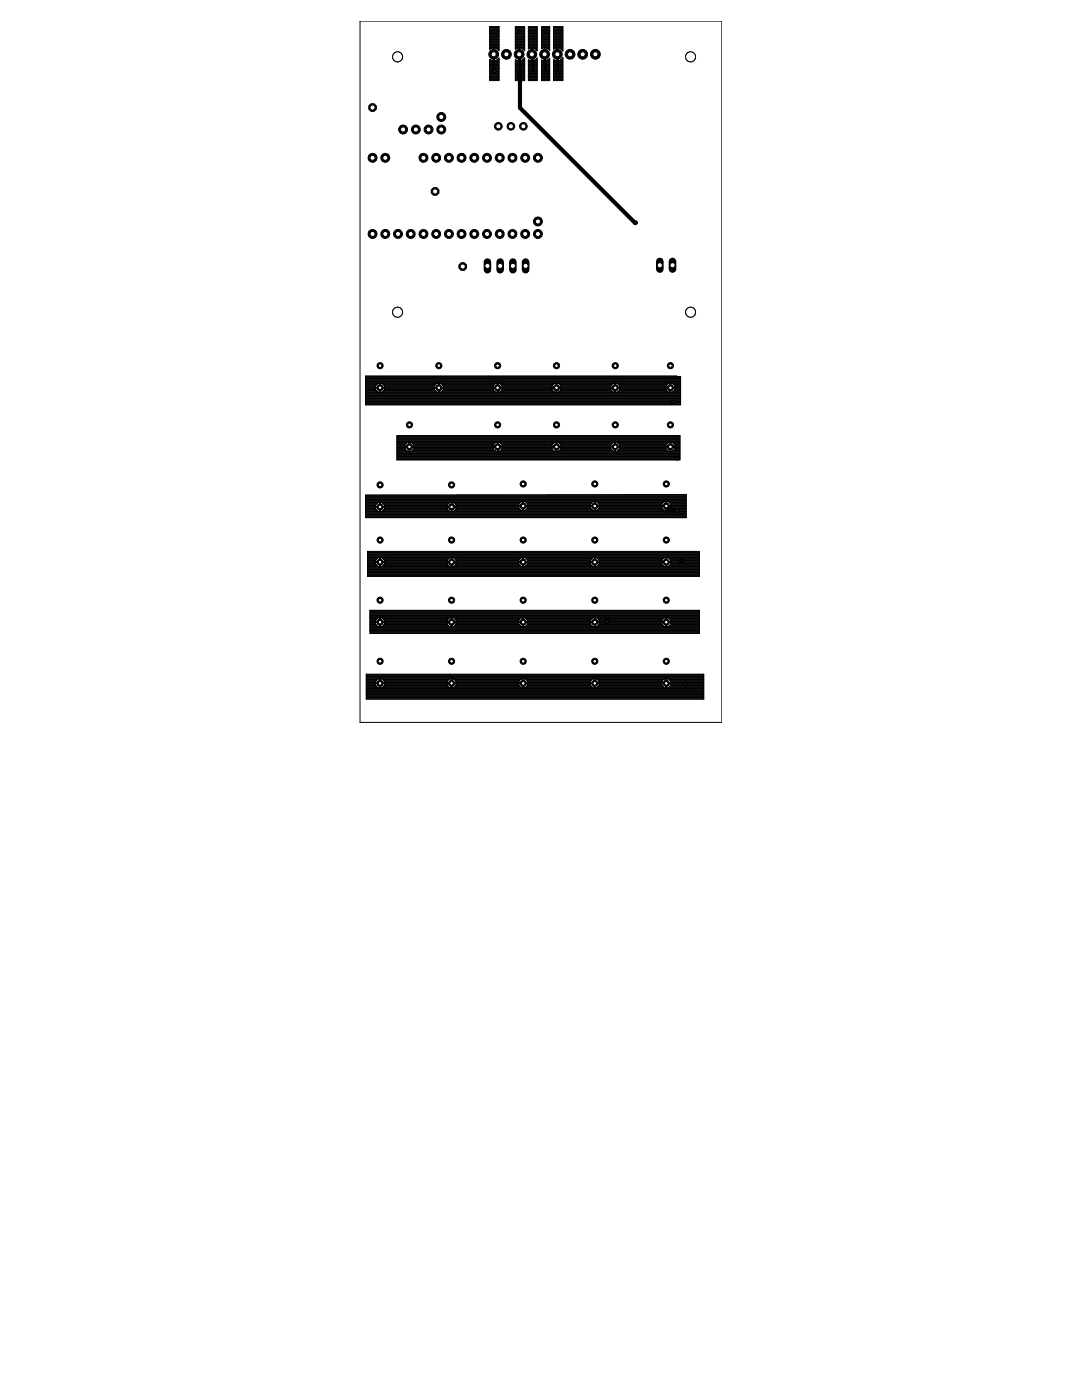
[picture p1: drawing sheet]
<svg xmlns="http://www.w3.org/2000/svg" width="216mm" height="279mm" viewBox="0 0 216 279" stroke-linecap="round" stroke-linejoin="round" font-family="sans-serif">
<path d="M98.5 10.8v3.2l.2 .2M103.6 10.8l.2 .2v3.4l-.1-.2M106.1 10.8l.2 .2v3.4M108.7 10.8l.1 .2v3.5M111.2 10.8l.1 .2v3.5" fill="none" stroke="#000" stroke-width=".42"/>
<g fill="none" stroke="#000" stroke-width=".2">
<path d="M97.7 9.8v-4.5h1.9v4.8M97.7 16h1.9M97.7 15.9h1.9M97.7 15.7h1.9M97.7 15.6h1.9M97.7 15.5h1.9M97.7 15.4h1.9M97.7 15.3h1.9M97.7 15.1h1.9M97.7 15h1.9M97.7 14.9h1.9M97.7 14.8h1.9"/>
<path d="M97.7 14.6h1.9M97.7 14.5h1.9M97.7 14.4h1.9M97.7 14.3h1.9M97.7 14.2h1.9M97.7 14.1h1.9M97.7 13.9h1.9M97.7 13.8h1.9M97.7 13.7h1.9M97.7 13.6h1.9M97.7 13.4h1.9M97.7 13.3h1.9"/>
<path d="M97.7 13.2h1.9M97.7 13.1h1.9M97.7 13h1.9M97.7 12.8h1.9M97.7 12.7h1.9M97.7 12.6h1.9M97.7 12.5h1.9M97.7 12.4h1.9M97.7 12.2h1.9M97.7 12.1h.6M97.7 12h.2M97.7 11.9h.1"/>
<path d="M97.7 9.7h.2M97.7 9.6h.5M97.7 9.5h1.9M97.7 9.4h1.9M97.7 9.2h1.9M97.7 9.1h1.9M97.7 9h1.9M97.7 8.9h1.9M97.7 8.7h1.9M97.7 8.6h1.9M97.7 8.5h1.9M97.7 8.4h1.9"/>
<path d="M97.7 8.3h1.9M97.7 8.1h1.9M97.7 8h1.9M97.7 7.9h1.9M97.7 7.8h1.9M97.7 7.7h1.9M97.7 7.5h1.9M97.7 7.4h1.9M97.7 7.3h1.9M97.7 7.2h1.9M97.7 7h1.9M97.7 6.9h1.9"/>
<path d="M97.7 6.8h1.9M97.7 6.7h1.9M97.7 6.6h1.9M97.7 6.5h1.9M97.7 6.3h1.9M97.7 6.2h1.9M97.7 6.1h1.9M97.7 6h1.9M97.7 5.8h1.9M97.7 5.7h1.9M97.7 5.6h1.9M97.7 5.5h1.9"/>
<path d="M97.7 5.4h1.9M97.7 11.9l.7 .2M97.7 9.8h.1M98.4 9.5h.1M98.4 12.1h.1M98.4 9.5l-.7 .3M98.4 9.5v1.3h.2v-1.3l.2 .1M98.4 12.1h.2M98.4 12h.2M98.4 11.9h.2M98.4 11.8h.2M98.4 11.6h.2"/>
<path d="M98.4 11.5h.2M98.4 11.4h.2M98.4 11.3h.2M98.4 11.2h.2M98.4 11h.2M98.4 10.7h.2M98.4 10.6h.2M98.4 10.4h.2M98.4 10.3h.2M98.4 10.2h.2M98.4 10.1h.2M98.4 9.9h.2"/>
<path d="M98.4 9.8h.2M98.4 9.7h.2M98.4 9.6h.2M98.7 12.1h.9M98.8 9.6l.8 .5M98.8 9.6h.8M99.1 12h.5M99.1 9.7h.5M99.3 11.9h.3M99.3 9.8h.3M99.4 11.8h.2M99.4 9.9h.2"/>
<path d="M99.5 11.6h.1M99.5 10.1h.1M99.6 11.6v4.5h-1.9v-4.2M99.6 11.6l-.4 .4-.6 .1v-1.2h-.2v1.2M102.8 5.3h1.9v4.9l-.4-.5-.6-.2v1.3h-.2v-1.3l-.7 .3zM102.8 16h1.9M102.8 15.9h1.9M102.8 15.7h1.9M102.8 15.6h1.9M102.8 15.5h1.9M102.8 15.4h1.9M102.8 15.3h1.9"/>
<path d="M102.8 15.1h1.9M102.8 15h1.9M102.8 14.9h1.9M102.8 14.8h1.9M102.8 14.6h1.9M102.8 14.5h1.9M102.8 14.4h1.9M102.8 14.3h1.9M102.8 14.2h1.9M102.8 14.1h1.9M102.8 13.9h1.9M102.8 13.8h1.9"/>
<path d="M102.8 13.7h1.9M102.8 13.6h1.9M102.8 13.4h1.9M102.8 13.3h1.9M102.8 13.2h1.9M102.8 13.1h1.9M102.8 13h1.9M102.8 12.8h1.9M102.8 12.7h1.9M102.8 12.6h1.9M102.8 12.5h1.9M102.8 12.4h1.9"/>
<path d="M102.8 12.2h1.9M102.8 12.1h.6M102.8 12h.2M102.8 9.7h.2M102.8 9.6h.5M102.8 9.5h1.9M102.8 9.4h1.9M102.8 9.2h1.9M102.8 9.1h1.9M102.8 9h1.9M102.8 8.9h1.9M102.8 8.7h1.9"/>
<path d="M102.8 8.6h1.9M102.8 8.5h1.9M102.8 8.4h1.9M102.8 8.3h1.9M102.8 8.1h1.9M102.8 8h1.9M102.8 7.9h1.9M102.8 7.8h1.9M102.8 7.7h1.9M102.8 7.5h1.9M102.8 7.4h1.9M102.8 7.3h1.9"/>
<path d="M102.8 7.2h1.9M102.8 7h1.9M102.8 6.9h1.9M102.8 6.8h1.9M102.8 6.7h1.9M102.8 6.6h1.9M102.8 6.5h1.9M102.8 6.3h1.9M102.8 6.2h1.9M102.8 6.1h1.9M102.8 6h1.9M102.8 5.8h1.9"/>
<path d="M102.8 5.7h1.9M102.8 5.6h1.9M102.8 5.5h1.9M102.8 5.4h1.9M103.5 10.9h.2v1.2l.6-.1 .4-.5v4.6h-1.9v-4.2l.7 .2zM103.5 12.1h.2M103.5 12h.2M103.5 11.9h.2M103.5 11.8h.2M103.5 11.6h.2M103.5 11.5h.2M103.5 11.4h.2"/>
<path d="M103.5 11.3h.2M103.5 11.2h.2M103.5 11h.2M103.5 10.7h.2M103.5 10.6h.2M103.5 10.4h.2M103.5 10.3h.2M103.5 10.2h.2M103.5 10.1h.2M103.5 9.9h.2M103.5 9.8h.2M103.5 9.7h.2"/>
<path d="M103.5 9.6h.2M103.8 12.1h.9M103.9 9.6h.8M104.2 12h.5M104.2 9.7h.5M104.4 11.9h.3M104.4 9.8h.3M104.5 11.8h.2M104.5 9.9h.2M104.6 11.6h.1M104.6 10.1h.1M105.4 16h1.8"/>
<path d="M105.4 15.9h1.8M105.4 15.7h1.8M105.4 15.6h1.8M105.4 15.5h1.8M105.4 15.4h1.8M105.4 15.3h1.8M105.4 15.1h1.8M105.4 15h1.8M105.4 14.9h1.8M105.4 14.8h1.8M105.4 14.6h1.8M105.4 14.5h1.8"/>
<path d="M105.4 14.4h1.8M105.4 14.3h1.8M105.4 14.2h1.8M105.4 14.1h1.8M105.4 13.9h1.8M105.4 13.8h1.8M105.4 13.7h1.8M105.4 13.6h1.8M105.4 13.4h1.8M105.4 13.3h1.8M105.4 13.2h1.8M105.4 13.1h1.8"/>
<path d="M105.4 13h1.8M105.4 12.8h1.8M105.4 12.7h1.8M105.4 12.6h1.8M105.4 12.5h1.8M105.4 12.4h1.8M105.4 12.2h1.8M105.4 12.1h.5M105.4 12h.1M105.4 9.6h.4M105.4 9.5h1.8M105.4 9.4h1.8"/>
<path d="M105.4 9.2h1.8M105.4 9.1h1.8M105.4 9h1.8M105.4 8.9h1.8M105.4 8.7h1.8M105.4 8.6h1.8M105.4 8.5h1.8M105.4 8.4h1.8M105.4 8.3h1.8M105.4 8.1h1.8M105.4 8h1.8M105.4 7.9h1.8"/>
<path d="M105.4 7.8h1.8M105.4 7.7h1.8M105.4 7.5h1.8M105.4 7.4h1.8M105.4 7.3h1.8M105.4 7.2h1.8M105.4 7h1.8M105.4 6.9h1.8M105.4 6.8h1.8M105.4 6.7h1.8M105.4 6.6h1.8M105.4 6.5h1.8"/>
<path d="M105.4 6.3h1.8M105.4 6.2h1.8M105.4 6.1h1.8M105.4 6h1.8M105.4 5.8h1.8M105.4 5.7h1.8M105.4 5.6h1.8M105.4 5.5h1.8M105.4 5.4h1.8M105.5 9.7h-.1M105.8 9.6l.2-.1v1.3h.2v-1.3l.6 .2 .4 .4v-4.8h-1.8v4.4M105.8 9.6l-.3 .1"/>
<path d="M106 10.9h.2v1.2l.6-.1 .4-.4v4.5h-1.8v-4.2l.6 .2zM106 12.1h.2M106 12h.2M106 11.9h.2M106 11.8h.2M106 11.6h.2M106 11.5h.2M106 11.4h.2M106 11.3h.2M106 11.2h.2M106 11h.2M106 10.7h.2"/>
<path d="M106 10.6h.2M106 10.4h.2M106 10.3h.2M106 10.2h.2M106 10.1h.2M106 9.9h.2M106 9.8h.2M106 9.7h.2M106 9.6h.2M106.3 12.1h.9M106.4 9.6h.8M106.7 12h.5"/>
<path d="M106.7 9.7h.5M106.9 11.9h.3M106.9 9.8h.3M107 11.8h.2M107.1 9.9h.1M107.1 11.6h.1M107.2 10.1h.1M108.1 5.3h1.6v4.8l-.4-.4-.6-.2v1.3h-.1v-1.3l-.5 .2zM108.1 16h1.6M108.1 15.9h1.6M108.1 15.7h1.6M108.1 15.6h1.6"/>
<path d="M108.1 15.5h1.6M108.1 15.4h1.6M108.1 15.3h1.6M108.1 15.1h1.6M108.1 15h1.6M108.1 14.9h1.6M108.1 14.8h1.6M108.1 14.6h1.6M108.1 14.5h1.6M108.1 14.4h1.6M108.1 14.3h1.6M108.1 14.2h1.6"/>
<path d="M108.1 14.1h1.6M108.1 13.9h1.6M108.1 13.8h1.6M108.1 13.7h1.6M108.1 13.6h1.6M108.1 13.4h1.6M108.1 13.3h1.6M108.1 13.2h1.6M108.1 13.1h1.6M108.1 13h1.6M108.1 12.8h1.6M108.1 12.7h1.6"/>
<path d="M108.1 12.6h1.6M108.1 12.5h1.6M108.1 12.4h1.6M108.1 12.2h1.6M108.1 12.1h.3M108.1 12h.1M108.1 9.6h.2M108.1 9.5h1.6M108.1 9.4h1.6M108.1 9.2h1.6M108.1 9.1h1.6M108.1 9h1.6"/>
<path d="M108.1 8.9h1.6M108.1 8.7h1.6M108.1 8.6h1.6M108.1 8.5h1.6M108.1 8.4h1.6M108.1 8.3h1.6M108.1 8.1h1.6M108.1 8h1.6M108.1 7.9h1.6M108.1 7.8h1.6M108.1 7.7h1.6M108.1 7.5h1.6"/>
<path d="M108.1 7.4h1.6M108.1 7.3h1.6M108.1 7.2h1.6M108.1 7h1.6M108.1 6.9h1.6M108.1 6.8h1.6M108.1 6.7h1.6M108.1 6.6h1.6M108.1 6.5h1.6M108.1 6.3h1.6M108.1 6.2h1.6M108.1 6.1h1.6"/>
<path d="M108.1 6h1.6M108.1 5.8h1.6M108.1 5.7h1.6M108.1 5.6h1.6M108.1 5.5h1.6M108.1 5.4h1.6M108.6 12.1h.1M108.6 12h.1M108.6 11.9h.1M108.6 11.8h.1M108.6 11.6h.1M108.6 11.5h.1"/>
<path d="M108.6 11.4h.1M108.6 11.3h.1M108.6 11.2h.1M108.6 11h.1M108.6 10.7h.1M108.6 10.6h.1M108.6 10.4h.1M108.6 10.3h.1M108.6 10.2h.1M108.6 10.1h.1M108.6 9.9h.1M108.6 9.8h.1"/>
<path d="M108.6 9.7h.1M108.6 9.6h.1M108.9 12.1h.8M109 9.6h.7M109.2 12h.5M109.3 9.7h.4M109.4 11.9h.3M109.5 9.8h.2M109.6 11.8h.1M109.6 9.9h.1M109.7 11.6v4.5h-1.6v-4.1M109.7 11.6l-.4 .4-.6 .1v-1.2h-.1v1.2l-.5-.1"/>
<path d="M109.7 11.6v.1M110.4 16h1.9M110.4 15.9h1.9M110.4 15.7h1.9M110.4 15.6h1.9M110.4 15.5h1.9M110.4 15.4h1.9M110.4 15.3h1.9M110.4 15.1h1.9M110.4 15h1.9M110.4 14.9h1.9M110.4 14.8h1.9"/>
<path d="M110.4 14.6h1.9M110.4 14.5h1.9M110.4 14.4h1.9M110.4 14.3h1.9M110.4 14.2h1.9M110.4 14.1h1.9M110.4 13.9h1.9M110.4 13.8h1.9M110.4 13.7h1.9M110.4 13.6h1.9M110.4 13.4h1.9M110.4 13.3h1.9"/>
<path d="M110.4 13.2h1.9M110.4 13.1h1.9M110.4 13h1.9M110.4 12.8h1.9M110.4 12.7h1.9M110.4 12.6h1.9M110.4 12.5h1.9M110.4 12.4h1.9M110.4 12.2h1.9M110.4 12.1h.6M110.4 12h.2M110.4 9.7h.2"/>
<path d="M110.4 9.6h.5M110.4 9.5h1.9M110.4 9.4h1.9M110.4 9.2h1.9M110.4 9.1h1.9M110.4 9h1.9M110.4 8.9h1.9M110.4 8.7h1.9M110.4 8.6h1.9M110.4 8.5h1.9M110.4 8.4h1.9M110.4 8.3h1.9"/>
<path d="M110.4 8.1h1.9M110.4 8h1.9M110.4 7.9h1.9M110.4 7.8h1.9M110.4 7.7h1.9M110.4 7.5h1.9M110.4 7.4h1.9M110.4 7.3h1.9M110.4 7.2h1.9M110.4 7h1.9M110.4 6.9h1.9M110.4 6.8h1.9"/>
<path d="M110.4 6.7h1.9M110.4 6.6h1.9M110.4 6.5h1.9M110.4 6.3h1.9M110.4 6.2h1.9M110.4 6.1h1.9M110.4 6h1.9M110.4 5.8h1.9M110.4 5.7h1.9M110.4 5.6h1.9M110.4 5.5h1.9M110.4 5.4h1.9"/>
<path d="M110.9 9.6l-.5 .2v-4.5h1.9v4.9M111.1 12.1h.2M111.1 12h.2M111.1 11.9h.2M111.1 11.8h.2M111.1 11.6h.2M111.1 11.5h.2M111.1 11.4h.2M111.1 11.3h.2M111.1 11.2h.2M111.1 11h.2M111.1 10.7h.2"/>
<path d="M111.1 10.6h.2M111.1 10.4h.2M111.1 10.3h.2M111.1 10.2h.2M111.1 10.1h.2M111.1 9.9h.2M111.1 9.8h.2M111.1 9.7h.2M111.1 9.6h.2M111.3 9.5v1.3h-.2v-1.3l-.2 .1M111.3 9.5h.1M111.3 12.1h.1"/>
<path d="M111.3 9.5l.6 .2 .4 .5M111.4 12.1h.9M111.5 9.6h.8M111.8 12h.5M111.8 9.7h.5M112 11.9h.3M112 9.8h.3M112.1 11.8h.2M112.1 9.9h.2M112.2 11.6h.1M112.2 10.1h.1M112.3 11.5v4.6h-1.9v-4.2l.7 .2v-1.2h.2v1.2"/>
<path d="M112.3 10.2h.1M112.3 11.5l-.4 .5-.6 .1M112.3 11.5h.1M72.9 75.2h62.9v5.6h-62.9v-5.7h62.1l-.1 .1M72.9 77.5h62.9M72.9 78.3h62.9M72.9 79.9h62.9M72.9 79.8h62.9M72.9 79.7h62.9M72.9 79.5h62.9M72.9 79.4h62.9M72.9 79.3h62.9"/>
<path d="M72.9 79.2h62.9M72.9 79.1h62.9M72.9 78.9h62.9M72.9 78.8h62.9M72.9 78.7h62.9M72.9 78.6h62.9M72.9 78.4h62.9M72.9 78.2h2.5M72.9 78.1h2.3M72.9 78h2.2M72.9 77.9h2.1M72.9 77.7h2.1"/>
<path d="M72.9 77.6h2M72.9 77.4h2.9M72.9 77.2h2M72.9 77.1h2M72.9 77h2.1M72.9 76.9h2.2M72.9 76.8h2.2M72.9 76.6h2.4M72.9 76.5h2.6M72.9 76.4h62.9M72.9 76.3h62.9M72.9 76.2h62.9"/>
<path d="M72.9 76h62.9M72.9 75.9h62.9M72.9 75.8h62.9M72.9 75.7h62.9M72.9 75.5h62.9M72.9 75.4h62.9M72.9 75.3h62.9M74.9 77.3h1.9M74.9 77.3h.1M74.9 77.5h.1M74.9 77.5l.1 .3 .4 .4M74.9 77.1v.2"/>
<path d="M75.1 76.8l-.2 .3M75.4 78.2l.4 .1M75.8 76.5v1.8M75.8 76.5h.1M75.8 76.5l-.7 .3M75.8 78.3h.1M75.8 78.2h.1M75.8 78.1h.1M75.8 78h.1M75.8 77.9h.1M75.8 77.7h.1M75.8 77.6h.1"/>
<path d="M75.8 77.2h.1M75.8 77.1h.1M75.8 77h.1M75.8 76.9h.1M75.8 76.8h.1M75.8 76.6h.1M75.9 76.5h.1M75.9 76.5v1.8l.7-.3M75.9 77.4h11.6M75.9 76.5l.5 .2 .3 .4M76.2 76.5h11M76.3 78.2h10.8"/>
<path d="M76.4 76.6h10.6M76.5 78.1h10.5M76.5 76.8h10.4M76.6 78h10.2M76.6 76.9h10.2M76.7 77.9h10M76.7 77h10M76.7 77.7h10M76.7 77.1l.1 .2M76.7 77.1h10M76.8 77.6h9.9M76.8 77.2h9.9"/>
<path d="M76.8 77.5h.1M76.8 77.5l-.2 .5M76.8 77.3h.1M86.6 77.3h1.9M86.6 77.3h.1M86.6 77.5h.1M86.6 77.5l.2 .5M86.7 77.1l-.1 .2M86.8 78l.3 .2M87.5 76.5h.1M87.5 76.5l-.5 .2-.3 .4M87.5 76.5v1.8l-.4-.1"/>
<path d="M87.5 78.2h.2M87.5 78.1h.2M87.5 78h.2M87.5 77.9h.2M87.5 77.7h.2M87.5 77.6h.2M87.5 77.2h.2M87.5 77.1h.2M87.5 77h.2M87.5 76.9h.2M87.5 76.8h.2M87.5 76.6h.2"/>
<path d="M87.5 76.5h.2M87.7 76.5v1.8M87.7 78.3h.1M87.7 76.5l.5 .2 .3 .4M87.7 76.5h.1M87.7 77.4h11.5M87.9 76.5h11.1M88 78.2h10.8M88.1 76.6h10.6M88.2 78.1h10.5M88.3 76.8h10.3M88.3 78l-.6 .3"/>
<path d="M88.3 78h10.3M88.3 76.9h10.2M88.4 77.9h10.1M88.4 77h10M88.4 77.7h10M88.5 77.1v.2M88.5 77.6h9.9M88.5 77.1h9.9M88.5 77.5l-.2 .5M88.5 77.5h.1M88.5 77.3h.1M88.5 77.2h9.9"/>
<path d="M98.4 77.3h1.8M98.4 77.3h.1M98.4 77.5h.1M98.4 77.5l.2 .5M98.4 77.1v.2M98.6 78l.2 .2M99.2 76.5h.1M99.2 76.5l-.5 .2-.3 .4M99.2 76.5v1.8l-.4-.1M99.2 78.2h.2M99.2 78.1h.2M99.2 78h.2"/>
<path d="M99.2 77.9h.2M99.2 77.7h.2M99.2 77.6h.2M99.2 77.2h.2M99.2 77.1h.2M99.2 77h.2M99.2 76.9h.2M99.2 76.8h.2M99.2 76.6h.2M99.2 76.5h.2M99.4 77.4h11.6M99.6 76.5h11.1"/>
<path d="M99.8 78.2h10.8M99.9 76.6h10.6M99.9 78.1h10.5M100 76.8h10.3M100 78l-.6 .3M100 78h10.3M100.1 76.9h10.2M100.1 77.9h10.1M100.1 77h10.1M100.2 77.7h10M100.2 77.1l-.3-.4-.5-.2v1.8M100.2 77.1v.2"/>
<path d="M100.2 77.6h9.9M100.2 77.1h9.9M100.2 77.3h.1M100.2 77.2h9.9M100.2 77.5l-.2 .5M110.1 77.3h1.9M110.1 77.3h.1M110.1 77.1v.2M110.1 77.5l.2 .5M110.3 78l.3 .2M110.9 76.5h.1M110.9 76.5l-.5 .2-.3 .4"/>
<path d="M111 76.5v1.8l-.4-.1M111 78.2h.1M111 78.1h.1M111 78h.1M111 77.9h.1M111 77.7h.1M111 77.6h.1M111 77.2h.1M111 77.1h.1M111 77h.1M111 76.9h.1M111 76.8h.1"/>
<path d="M111 76.6h.1M111 76.5h.1M111.1 77.4h11.6M111.4 76.5h11M111.5 78.2l-.4 .1M111.5 78.2h10.8M111.6 76.6h10.6M111.7 78.1h10.4M111.7 76.8h10.4M111.8 76.8l-.7-.3v1.8M111.8 76.8l.1 .3M111.8 78h10.2"/>
<path d="M111.8 76.9h10.2M111.8 77.9h10.1M111.9 77h10M111.9 77.7h10M111.9 77.1l.1 .2M111.9 77.1h10M112 77.6h9.9M112 77.2h9.8M112 77.5l-.1 .3-.4 .4M112 77.5h.1M112 77.3h.1M121.8 77.3h1.9"/>
<path d="M121.8 77.3h.1M121.9 77.1l-.1 .2M121.9 77.5v.3l.4 .4M122 76.8l-.1 .3M122.3 78.2l.4 .1M122.7 76.5v1.8M122.7 76.5h.1M122.7 76.5l-.7 .3M122.7 78.3h.1M122.7 78.2h.1M122.7 78.1h.1M122.7 78h.1"/>
<path d="M122.7 77.9h.1M122.7 77.7h.1M122.7 77.6h.1M122.7 77.2h.1M122.7 77.1h.1M122.7 77h.1M122.7 76.9h.1M122.7 76.8h.1M122.7 76.6h.1M122.8 77.4h10.9M123.1 76.5h10.3M123.2 78.2l-.3 .1"/>
<path d="M123.2 78.2h10.1M123.3 76.6h9.9M123.4 78.1h9.8M123.4 76.8h9.7M123.5 76.8l-.7-.3v1.8M123.5 76.8l.2 .3M123.5 78h9.5M123.5 76.9h9.5M123.6 77.9h9.3M123.6 77h9.3M123.6 77.7h9.3M123.7 77.1v.2"/>
<path d="M123.7 77.1h9.2M123.7 77.6h9.2M123.7 77.2h9.2M123.7 77.5h.1M123.7 77.5l-.1 .3-.4 .4M123.7 77.3h.1M132.8 77.3h1.9M132.8 77.3h.1M132.8 77.5h.1M132.8 77.5l.3 .5M132.9 77.1l-.1 .2M133.7 76.5h.1"/>
<path d="M133.7 76.5l-.5 .2-.3 .4M133.7 76.5v1.8l-.6-.3M133.7 78.2h.2M133.7 78.1h.2M133.7 78h.2M133.7 77.9h.2M133.7 77.7h.2M133.7 77.6h.2M133.7 77.2h.2M133.7 77.1h.2M133.7 77h.2M133.7 76.9h.2"/>
<path d="M133.7 76.8h.2M133.7 76.6h.2M133.7 76.5h.2M133.9 76.5v1.8M133.9 78.3h.1M133.9 76.5l.6 .3M133.9 76.5h.1M133.9 77.4h1.9M134.1 76.5h1.7M134.2 78.2l-.3 .1M134.2 78.2h1.6M134.3 76.6h1.5"/>
<path d="M134.4 78.1h1.4M134.5 76.8h1.3M134.5 76.8l.2 .3M134.5 78h1.3M134.6 76.9h1.2M134.6 77.9h1.2M134.6 77h1.2M134.6 77.7h1.2M134.7 77.1v.2M134.7 77.6h1.1M134.7 77.1h1.1M134.7 77.3h.1"/>
<path d="M134.7 77.2h1.1M134.7 77.5l-.5 .7M72.9 98.8l64-.1v4.6h-64zM72.9 80.7h62.9M72.9 80.6h62.9M72.9 80.5h62.9M72.9 80.4h62.9M72.9 80.3h62.9M72.9 80.1h62.9M72.9 80h62.9M72.9 99.9h64M72.9 99.8h64"/>
<path d="M72.9 99.7h64M72.9 99.5h64M72.9 99.4h64M72.9 99.3h64M72.9 99.2h64M72.9 99.1h64M72.9 99h64M72.9 98.8h64M79.2 86.9h56.5v4.9h-56.5zM79.2 88.2h56.5M79.2 90.1h56.5M79.2 91.7h56.5"/>
<path d="M79.2 91.6h56.5M79.2 91.5h56.5M79.2 91.4h56.5M79.2 91.2h56.5M79.2 91.1h56.5M79.2 91h56.5M79.2 90.9h56.5M79.2 90.7h56.5M79.2 90.6h56.5M79.2 90.5h56.5M79.2 90.4h56.5M79.2 90.3h56.5"/>
<path d="M79.2 90h2.1M79.2 89.9h1.9M79.2 89.8h1.8M79.2 89.7h1.7M79.2 89.5h1.6M79.2 89.4h1.6M79.2 89.3h1.6M79.2 89.2h2.4M79.2 89h1.6M79.2 88.9h1.6M79.2 88.8h1.6M79.2 88.7h1.7"/>
<path d="M79.2 88.6h1.8M79.2 88.5h1.9M79.2 88.3h2.1M79.2 88.1h56.5M79.2 88h56.5M79.2 87.8h56.5M79.2 87.7h56.5M79.2 87.6h56.5M79.2 87.5h56.5M79.2 87.4h56.5M79.2 87.2h56.5M79.2 87.1h56.5"/>
<path d="M79.2 87h56.5M80.8 89.1h1.8M80.8 89.3h1.8M80.8 89.1h.1M80.8 89.3v.2M80.8 88.9v.2M80.8 89.5l.2 .3M81 88.6l-.2 .3M81 89.8l.1 .1M81.1 88.5l-.1 .1M81.1 89.9l.2 .1M81.3 90l.3 .1"/>
<path d="M81.6 88.2v1.9M81.6 88.2v.1M81.6 88.2l-.5 .3M81.6 90.1h.1M81.6 90h.2M81.6 89.9h.2M81.6 89.8h.2M81.6 89.7h.2M81.6 89.5h.2M81.6 89.4h.2M81.6 89.3h.2M81.6 89h.2"/>
<path d="M81.6 88.9h.2M81.6 88.8h.2M81.6 88.7h.2M81.6 88.6h.2M81.6 88.5h.2M81.6 88.3h.2M81.8 88.2v1.9M81.8 90.1h.1M81.8 88.2l.5 .3M81.8 88.2v.1M81.8 89.2h17.4M82.1 88.3h16.8"/>
<path d="M82.1 90h16.8M82.3 89.9l-.5 .2M82.3 88.5l.1 .1M82.3 89.9h16.4M82.3 88.5h16.4M82.4 89.8l-.1 .1M82.4 88.6l.2 .3M82.4 89.8h16.2M82.4 88.6h16.2M82.5 89.7h16M82.5 88.7h16M82.5 89.6l-.1 .2"/>
<path d="M82.6 89.5h15.8M82.6 88.8h15.8M82.6 89.5l-.1 .1M82.6 88.9v.2M82.6 89.4h15.8M82.6 88.9h15.8M82.6 89.3v.2M82.6 89.1h.1M82.6 89.3h15.8M82.6 89h15.8M98.4 89.1h.1M98.4 89.3h1.8"/>
<path d="M98.4 89.1h1.8M98.4 89.3v.2M98.4 88.9v.2M98.4 89.5l.1 .1M98.5 89.6l.1 .2M98.6 88.6l-.2 .3M98.6 89.8l.1 .1M98.7 88.5l.5-.3v1.9l-.4-.1M98.7 88.5l-.1 .1M98.7 89.9l.1 .1M99.2 90h.2M99.2 89.9h.2"/>
<path d="M99.2 89.8h.2M99.2 89.7h.2M99.2 89.5h.2M99.2 89.4h.2M99.2 89.3h.2M99.2 89h.2M99.2 88.9h.2M99.2 88.8h.2M99.2 88.7h.2M99.2 88.6h.2M99.2 88.5h.2M99.2 88.3h.2"/>
<path d="M99.4 88.2v1.9M99.4 89.2h11.6M99.4 88.2l.3 .1M99.7 88.3h10.9M99.7 90h10.9M99.7 90l-.3 .1M99.7 88.3l.2 .2M99.9 88.5l.1 .1M99.9 88.5h10.5M99.9 89.9h10.5M100 88.6h10.3M100 89.8l-.3 .2"/>
<path d="M100 88.6l.2 .3M100 89.8h10.3M100.1 89.7h10.1M100.1 88.7h10.1M100.2 89.5h10M100.2 88.8h10M100.2 89.5l-.2 .3M100.2 88.9v.2M100.2 89.4h9.9M100.2 88.9h9.9M100.2 89.1h.1M100.2 89.3v.2"/>
<path d="M100.2 89.3h9.9M100.2 89h9.9M110.1 89.1h.1M110.1 89.3h1.9M110.1 89.1h1.9M110.1 89.3v.2M110.1 88.9v.2M110.1 89.5l.2 .3M110.3 89.8l.1 .1M110.4 88.5l.6-.3v1.9l-.4-.1M110.4 88.5l-.3 .4M110.4 89.9l.2 .1"/>
<path d="M111 90h.1M111 89.9h.1M111 89.8h.1M111 89.7h.1M111 89.5h.1M111 89.4h.1M111 89.3h.1M111 89h.1M111 88.9h.1M111 88.8h.1M111 88.7h.1M111 88.6h.1"/>
<path d="M111 88.5h.1M111 88.3h.1M111.1 88.2v1.9M111.1 89.2h11.6M111.1 88.2l.7 .4M111.4 88.3h11M111.4 90h10.9M111.6 88.5h10.6M111.6 89.9l-.5 .2M111.6 89.9h10.6M111.7 88.6h10.3M111.8 89.8l-.2 .1"/>
<path d="M111.8 88.6l.1 .3M111.8 89.8h10.2M111.8 88.7h10.2M111.8 89.7h10.2M111.9 89.6l-.1 .2M111.9 89.5h10M111.9 88.8h10M111.9 89.5v.1M111.9 88.9l.1 .2M111.9 89.4h10M111.9 88.9h10M112 89h9.8"/>
<path d="M112 89.1h.1M112 89.3l-.1 .2M112 89.3h9.8M121.8 89.1h.1M121.8 89.3h1.9M121.8 89.1h1.9M121.8 89.3l.1 .2M121.9 88.9l-.1 .2M121.9 89.5l.1 .3M122 88.6l-.1 .3M122 89.8l.2 .1M122.2 88.5l-.2 .1"/>
<path d="M122.2 89.9l.5 .2M122.7 88.2v1.9M122.7 88.2v.1M122.7 88.2l-.5 .3M122.7 90.1h.1M122.7 90h.1M122.7 89.9h.1M122.7 89.8h.1M122.7 89.7h.1M122.7 89.5h.1M122.7 89.4h.1M122.7 89.3h.1"/>
<path d="M122.7 89h.1M122.7 88.9h.1M122.7 88.8h.1M122.7 88.7h.1M122.7 88.6h.1M122.7 88.5h.1M122.7 88.3h.1M122.8 88.2v1.9M122.8 89.2h10.9M122.9 88.2l.5 .3M123.1 88.3h10.3M123.2 90h10.1"/>
<path d="M123.2 90l-.3 .1M123.4 89.9l-.2 .1M123.4 88.5l.1 .1M123.4 89.9h9.8M123.4 88.5h9.8M123.5 88.6h9.6M123.5 89.8l-.1 .1M123.5 88.6l.2 .3M123.5 89.8h9.6M123.5 88.7h9.5M123.6 89.7h9.4M123.6 88.8h9.3"/>
<path d="M123.6 89.5h9.3M123.7 89.5l-.2 .3M123.7 88.9v.2M123.7 89.4h9.2M123.7 88.9h9.2M123.7 89.1h.1M123.7 89.3v.2M123.7 89.3h9.1M123.7 89h9.1M132.8 89.1h.1M132.8 89.3h1.9M132.8 89.1h1.9"/>
<path d="M132.8 89.3l.3 .5M133.1 89.8l.1 .1M133.2 88.5l.5-.3v1.9l-.4-.1M133.2 88.5l-.4 .6M133.2 89.9l.1 .1M133.7 90h.2M133.7 89.9h.2M133.7 89.8h.2M133.7 89.7h.2M133.7 89.5h.2M133.7 89.4h.2M133.7 89.3h.2"/>
<path d="M133.7 89h.2M133.7 88.9h.2M133.7 88.8h.2M133.7 88.7h.2M133.7 88.6h.2M133.7 88.5h.2M133.7 88.3h.2M133.9 88.2v1.9M133.9 90.1h.1M133.9 88.2l.5 .3M133.9 88.2v.1M133.9 89.2h1.8"/>
<path d="M134.2 88.3h1.5M134.2 90h1.5M134.4 89.9l-.5 .2M134.4 88.5l.1 .1M134.4 88.5h1.3M134.4 89.9h1.3M134.5 89.8l-.1 .1M134.5 88.6l.2 .3M134.5 89.8h1.2M134.5 88.6h1.2M134.6 89.7h1.1M134.6 88.7h1.1"/>
<path d="M134.6 89.6l-.1 .2M134.6 89.5h1.1M134.6 88.8h1.1M134.7 89.5l-.1 .1M134.7 88.9v.2M134.7 89.4h1M134.7 88.9h1M134.7 89.1h.1M134.7 89.3v.2M134.7 89.3h1M134.7 89h1M72.9 101.1h30.6"/>
<path d="M72.9 100.3h2.7M72.9 103.2h64M72.9 103h64M72.9 102.9h64M72.9 102.8h64M72.9 102.7h64M72.9 102.6h64M72.9 102.4h64M72.9 102.3h64M72.9 102.2h64M72.9 102.1h2.7M72.9 102h2.4"/>
<path d="M72.9 101.8h2.3M72.9 101.7h2.2M72.9 101.6h2.1M72.9 101.5h2.1M72.9 101.4h2M72.9 101.2h2.9M72.9 101h2M72.9 100.9h2.1M72.9 100.8h2.1M72.9 100.6h2.2M72.9 100.5h2.3M72.9 100.4h2.4"/>
<path d="M72.9 100.2h31M72.9 100h64M73.3 110h66.3v5h-66.3zM73.3 112.1h66.3M73.3 111.3h66.3M73.3 115h66.3M73.3 114.9h66.3M73.3 114.7h66.3M73.3 114.6h66.3M73.3 114.5h66.3M73.3 114.4h66.3M73.3 114.3h66.3"/>
<path d="M73.3 114.1h66.3M73.3 114h66.3M73.3 113.9h66.3M73.3 113.8h66.3M73.3 113.7h66.3M73.3 113.5h66.3M73.3 113.4h66.3M73.3 113.3h66.3M73.3 113.2h66.3M73.3 113.1h2.2M73.3 112.9h2M73.3 112.8h1.9"/>
<path d="M73.3 112.7h1.8M73.3 112.6h1.7M73.3 112.5h1.6M73.3 112.3h1.6M73.3 112.2h2.5M73.3 112h1.6M73.3 111.8h1.7M73.3 111.7h1.7M73.3 111.6h1.8M73.3 111.5h1.9M73.3 111.4h2.1M73.3 111.1h66.3"/>
<path d="M73.3 111h66.3M73.3 110.9h66.3M73.3 110.8h66.3M73.3 110.6h66.3M73.3 110.5h66.3M73.3 110.4h66.3M73.3 110.3h66.3M73.3 110.2h66.3M74.9 101.1h.1M74.9 101.3h.1M74.9 112.1h.1M74.9 101.3h1.9"/>
<path d="M74.9 101.3v.2M74.9 112.5v-.3h1.9l-.1 .3M74.9 101.5l.7 .6M74.9 112.5l.3 .4 .6 .2M75 111.7l-.1 .4M75.4 111.4l-.4 .3M75.6 102.1h.2M75.8 100.2v1.9M75.8 111.3v1.8M75.8 100.2v.1M75.8 100.2l-.6 .3-.3 .6M75.8 102.1h.1"/>
<path d="M75.8 102h.1M75.8 101.8h.1M75.8 101.7h.1M75.8 101.6h.1M75.8 101.5h.1M75.8 101.4h.1M75.8 101h.1M75.8 100.9h.1M75.8 100.8h.1M75.8 100.6h.1M75.8 100.5h.1M75.8 100.4h.1"/>
<path d="M75.8 111.3h.1M75.8 111.3l-.4 .1M75.8 113.1h.1M75.8 112.9h.1M75.8 112.8h.1M75.8 112.7h.1M75.8 112.6h.1M75.8 112.5h.1M75.8 112.3h.1M75.8 112h.1M75.8 111.8h.1M75.8 111.7h.1"/>
<path d="M75.8 111.6h.1M75.8 111.5h.1M75.8 111.4h.1M75.9 100.2v1.9M75.9 102.1h.1M75.9 101.2h14.1M75.9 113.1h.1M75.9 112.2h14.1M75.9 100.2l.5 .3 .4 .6M75.9 100.2l-.1 .1M76.1 100.3h13.8M76.1 102.1h13.8"/>
<path d="M76.2 113.1h13.6M76.3 111.4h13.3M76.3 102h13.3M76.3 100.4h13.3M76.4 112.9h13.2M76.5 111.5h13M76.5 101.8h13M76.5 100.5h13M76.5 112.8h12.9M76.6 111.6l-.7-.3v1.8M76.6 111.6l.1 .1M76.6 111.6h12.8"/>
<path d="M76.6 101.7h12.7M76.6 100.6h12.8M76.6 112.7h12.7M76.7 101.6l-.4 .4-.4 .1M76.7 101.6h12.6M76.7 100.8h12.6M76.7 111.7l.1 .4M76.7 111.7h12.6M76.7 112.6h12.6M76.7 111.8h12.5M76.7 101.5v.1M76.7 101.5h12.5"/>
<path d="M76.7 100.9h12.5M76.7 112.5l-.3 .4-.5 .2M76.7 112.5h12.5M76.8 101.4h12.4M76.8 101h12.4M76.8 112.3h12.4M76.8 112h12.4M76.8 101.1h.1M76.8 101.3h.1M76.8 112.1h.1M76.8 101.3l-.1 .2M89.2 101.3h1.9"/>
<path d="M89.2 101.1h.1M89.2 101.3h.1M89.2 112.1h.1M89.2 101.3l.1 .3M89.2 112.5v-.3h1.9l-.1 .3M89.2 112.5l.3 .4 .5 .2M89.3 111.7l.2-.3 .5-.1v1.8M89.3 101.6l.6 .5M89.3 111.7l-.1 .4M89.9 102.1h.1M90 102.1h.1M90 100.2h.2"/>
<path d="M90 100.2l-.5 .3-.3 .6M90 113.1h.1M90 100.2v1.9M90 102.1h.2M90 102h.2M90 101.8h.2M90 101.7h.2M90 101.6h.2M90 101.5h.2M90 101.4h.2M90 101h.2M90 100.9h.2"/>
<path d="M90 100.8h.2M90 100.6h.2M90 100.5h.2M90 100.4h.2M90 113.1h.2M90 112.9h.2M90 112.8h.2M90 112.7h.2M90 112.6h.2M90 112.5h.2M90 112.3h.2M90 112h.2"/>
<path d="M90 111.8h.2M90 111.7h.2M90 111.6h.2M90 111.5h.2M90 111.4h.2M90.2 102.1h.1M90.2 100.2v1.9M90.2 101.2h13.3M90.2 113.1h.1M90.2 112.2h14.1M90.2 100.2l.5 .3 .4 .6M90.3 100.3h13.5"/>
<path d="M90.4 102.1h-.2M90.4 102.1h46.5M90.4 113.1h13.7M90.6 111.4h13.3M90.6 100.4h13.1M90.6 102h46.3M90.7 112.9h13.1M90.7 111.5h13.1M90.8 100.5h12.8M90.8 101.8h13.2M90.8 112.8h12.9M90.9 100.6h12.6"/>
<path d="M90.9 111.6h12.8M90.9 101.7h12.9M90.9 112.7h12.7M90.9 111.7h12.7M91 111.7l-.3-.3-.5-.1v1.8M91 101.6l-.6 .5M91 101.6h12.7M91 100.8h12.5M91 111.7l.1 .4M91 112.6h12.5M91 101.5h12.6M91 100.9h12.5"/>
<path d="M91 111.8h12.5M91 112.5l-.3 .4-.5 .2M91 112.5h12.5M91 101.4h12.5M91 101h13.3M91 112.3h12.5M91 112h12.5M91.1 101.3l-.1 .3M91.1 101.1h.1M91.1 101.3h.1M91.1 112.1h.1M103.5 100.9h1.8"/>
<path d="M103.5 101h1.8M103.5 101v.1M103.5 112.1h.1M103.5 101.1l.3 .6M103.5 112.5v-.3h1.8v.3M103.5 112.5l.3 .4 .5 .2M103.6 111.7l-.1 .4M103.7 111.6l.6-.3v1.8M103.7 100.4l-.2 .5M103.7 111.6l-.1 .1M103.8 101.7l.5 .2M103.9 100.2l-.2 .2"/>
<path d="M104.3 100.1h.1M104.3 101.9h.1M104.3 100.1l-.4 .1M104.3 113.1h.1M104.3 100.1v1.8M104.3 101.1h.2M104.3 100.3h.2M104.3 101.8h.2M104.3 101.7h.2M104.3 101.6h.2M104.3 101.5h.2M104.3 101.4h.2"/>
<path d="M104.3 101.2h.2M104.3 100.9h.2M104.3 100.8h.2M104.3 100.6h.2M104.3 100.5h.2M104.3 100.4h.2M104.3 100.2h.2M104.3 113.1h.2M104.3 112.9h.2M104.3 112.8h.2M104.3 112.7h.2M104.3 112.6h.2"/>
<path d="M104.3 112.5h.2M104.3 112.3h.2M104.3 112h.2M104.3 111.8h.2M104.3 111.7h.2M104.3 111.6h.2M104.3 111.5h.2M104.3 111.4h.2M104.5 100.1v1.8M104.5 111.3v1.8M104.5 101.9h.1M104.5 100.1l.3 .1"/>
<path d="M104.5 100.1h.1M104.5 101h14.1M104.5 113.1h.1M104.5 111.3l.3 .1M104.5 111.3h.1M104.5 112.2h14.1M104.7 113.1h13.7M104.8 101.8h13.5M104.8 100.2h.2M104.8 100.2h13.4M104.8 111.4l.4 .3M104.9 111.4h13.3"/>
<path d="M104.9 112.9h13.2M105 101.7h13.1M105 100.2l.2 .3M105 100.3h13.1M105 111.5h13M105.1 112.8h12.9M105.1 101.6h12.9M105.1 100.4h12.8M105.1 111.6h12.8M105.2 101.5h12.7M105.2 112.7h12.7M105.2 100.5h12.7"/>
<path d="M105.2 100.5l.1 .4M105.2 111.7l.1 .4M105.2 111.7h12.7M105.2 112.6h12.6M105.3 101.4h12.5M105.3 100.6h12.5M105.3 111.8h12.5M105.3 101.2h12.5M105.3 100.8h12.5M105.3 112.5l-.3 .4-.5 .2M105.3 112.5h12.5M105.3 112h12.5"/>
<path d="M105.3 101.1l-.2 .5-.6 .3M105.3 101v.1M105.3 112.1h.1M105.3 101.1h12.5M105.3 100.9h12.5M105.3 112.3h12.5M117.8 100.9h1.8M117.8 101h1.8M117.8 101v.1M117.8 112.1h.1M117.8 101.1l.2 .5 .6 .3M117.8 112.5v-.3h1.8v.3"/>
<path d="M117.8 112.5l.3 .4 .5 .2M117.9 100.5l-.1 .4M117.9 111.7l-.1 .4M118.1 100.2l-.2 .3M118.2 111.4l.4-.1v1.8M118.2 100.2h-.1M118.2 111.4l-.3 .3M118.6 100.1h.1M118.6 101.9h.1M118.6 100.1l-.4 .1M118.6 113.1h.1M118.6 101.1h.1"/>
<path d="M118.6 100.3h.1M118.6 100.1v1.8M118.6 101.8h.1M118.6 101.7h.1M118.6 101.6h.1M118.6 101.5h.1M118.6 101.4h.1M118.6 101.2h.1M118.6 100.9h.1M118.6 100.8h.1M118.6 100.6h.1M118.6 100.5h.1"/>
<path d="M118.6 100.4h.1M118.6 100.2h.1M118.6 112.9h.1M118.6 112.8h.1M118.6 112.7h.1M118.6 112.6h.1M118.6 112.5h.1M118.6 112.3h.1M118.6 112h.1M118.6 111.8h.1M118.6 111.7h.1M118.6 111.6h.1"/>
<path d="M118.6 111.5h.1M118.6 111.4h.1M118.7 111.3v1.8l.6-.2 .3-.4M118.7 101h14.2M118.7 112.2h14.2M118.8 111.3l.3 .1M119 113.1h13.6M119 101.8h13.6M119.1 100.2l-.4-.1v1.8l.6-.2M119.1 100.2h.2M119.1 100.2h13.4M119.1 111.4l.3 .2"/>
<path d="M119.1 111.4h13.4M119.2 112.9h13.2M119.3 101.7h13.1M119.3 100.2l.1 .2M119.3 100.3h13.1M119.3 111.5h13M119.4 112.8h12.9M119.4 101.6h12.8M119.4 100.4l.2 .5M119.4 100.4h12.8M119.4 111.6l.1 .1M119.4 111.6h12.8"/>
<path d="M119.5 101.5h12.7M119.5 112.7h12.7M119.5 100.5h12.6M119.5 111.7l.1 .4M119.5 111.7h12.6M119.5 101.4h12.6M119.5 112.6h12.6M119.5 100.6h12.6M119.5 111.8h12.6M119.6 101.2h12.5M119.6 112.5h12.5M119.6 101.1h12.4"/>
<path d="M119.6 100.8h12.5M119.6 112.3h12.4M119.6 112h12.4M119.6 101.1l-.3 .6M119.6 101v.1M119.6 112.1h.1M119.6 100.9h12.4M132 100.9h1.9M132 101v.1M132 112.1h.1M132 101h1.9M132.1 112.5l-.1-.3h1.9v.3"/>
<path d="M132.1 100.5l-.1 .4M132.1 111.7l-.1 .4M132.2 100.4l-.1 .1M132.4 100.2l.5-.1v1.8a.94 .94 0 0 1-.9-.8M132.4 100.2l-.2 .2M132.9 111.3l-.5 .1-.3 .3M132.9 111.3v1.8l-.5-.2-.3-.4M132.9 101.1h.1M132.9 100.3h.1M132.9 101.8h.1M132.9 101.7h.1M132.9 101.6h.1"/>
<path d="M132.9 101.5h.1M132.9 101.4h.1M132.9 101.2h.1M132.9 100.9h.1M132.9 100.8h.1M132.9 100.6h.1M132.9 100.5h.1M132.9 100.4h.1M132.9 100.2h.1M132.9 113.1h.1M132.9 112.9h.1M132.9 112.8h.1"/>
<path d="M132.9 112.7h.1M132.9 112.6h.1M132.9 112.5h.1M132.9 112.3h.1M132.9 112h.1M132.9 111.8h.1M132.9 111.7h.1M132.9 111.6h.1M132.9 111.5h.1M132.9 111.4h.1M133 100.1v1.8M133 100.1h.1"/>
<path d="M133 101.9h.1M133 101h3.9M133 113.1h.1M133 112.2h6.6M133.1 100.1l.5 .1M133.3 113.1h6.3M133.3 101.8h3.6M133.4 100.2h3.5M133.4 111.4h6.2M133.5 112.9h6.1M133.5 101.7h3.4M133.6 101.7l-.5 .2"/>
<path d="M133.6 100.2l.1 .2M133.6 100.3h3.3M133.6 111.5h6M133.6 112.8h6M133.7 101.6h3.2M133.7 111.6l-.7-.3v1.8M133.7 100.4l.1 .1M133.7 100.4h3.2M133.7 111.6l.1 .1M133.7 111.6h5.9M133.7 112.7h5.9M133.8 101.5h3.1"/>
<path d="M133.8 100.5h3.1M133.8 111.7h5.8M133.8 100.5l.1 .4M133.8 111.7l.1 .4M133.8 112.6h5.8M133.8 101.4h3.1M133.8 100.6h3.1M133.8 111.8h5.8M133.9 101.2h3M133.9 100.8h3M133.9 112.5l-.3 .4-.5 .2M133.9 112.5h5.7"/>
<path d="M133.9 112h5.7M133.9 101.1h3M133.9 100.9h3M133.9 112.3h5.7M133.9 101.1l-.3 .6M133.9 101v.1M133.9 112.1h.1M73.1 134.5h67.3v5.1h-67.3zM73.1 136.4h67.3M73.1 139.5h67.3M73.1 139.3h67.3M73.1 139.2h67.3"/>
<path d="M73.1 139.1h67.3M73.1 139h67.3M73.1 138.9h67.3M73.1 138.7h67.3M73.1 138.6h67.3M73.1 138.5h67.3M73.1 138.4h67.3M73.1 138.3h67.3M73.1 138.1h67.3M73.1 138h67.3M73.1 137.9h67.3M73.1 137.8h67.3"/>
<path d="M73.1 137.6h67.3M73.1 137.5h67.3M73.1 137.4h67.3M73.1 137.3h2.6M73.1 137.2h2.3M73.1 137.1h2.1M73.1 136.9h2M73.1 136.8h1.9M73.1 136.7h1.9M73.1 136.6h1.8M73.1 136.3h2.7M73.1 136.2h1.8"/>
<path d="M73.1 136.1h1.9M73.1 136h1.9M73.1 135.8h2M73.1 135.7h2.1M73.1 135.6h2.2M73.1 135.5h2.4M73.1 135.4h67.3M73.1 135.2h67.3M73.1 135.1h67.3M73.1 135h67.3M73.1 134.9h67.3M73.1 134.8h67.3"/>
<path d="M73.1 134.6h67.3M73.8 121.8h65.8v4.6h-65.8zM73.8 123.2h65.8M73.8 124.3h65.8M73.8 125.1h65.8M73.8 126.3h65.8M73.8 126.2h65.8M73.8 126.1h65.8M73.8 126h65.8M73.8 125.8h65.8M73.8 125.7h65.8M73.8 125.6h65.8"/>
<path d="M73.8 125.5h65.8M73.8 125.3h65.8M73.8 125.2h65.8M73.8 125h1.6M73.8 124.9h1.4M73.8 124.8h1.3M73.8 124.6h1.2M73.8 124.5h1.2M73.8 124.4h1.1M73.8 124.1h2M73.8 124h1.1M73.8 123.9h1.1"/>
<path d="M73.8 123.8h1.2M73.8 123.7h1.3M73.8 123.5h1.3M73.8 123.4h1.5M73.8 123.3h1.7M73.8 123.1h65.8M73.8 122.9h65.8M73.8 122.8h65.8M73.8 122.7h65.8M73.8 122.6h65.8M73.8 122.5h65.8M73.8 122.3h65.8"/>
<path d="M73.8 122.2h65.8M73.8 122.1h65.8M73.8 122h65.8M73.8 121.9h65.8M74.9 124.2v.1M74.9 136.3h.1M74.9 136.4l.1 .4 .4 .4M74.9 124.3l.1 .3M74.9 136.3h1.9M74.9 123.9v.2h1.9l-.1-.2M74.9 136.1v.2M75 124.6l.4 .4"/>
<path d="M75.1 123.6l-.2 .3M75.4 125l.4 .1M75.4 137.2l.4 .1M75.8 123.2v1.9M75.8 135.4v1.9M75.8 123.2v.1M75.8 123.2l-.7 .4M75.8 125.1h.1M75.8 125h.1M75.8 124.9h.1M75.8 124.8h.1M75.8 124.6h.1"/>
<path d="M75.8 124.5h.1M75.8 124.4h.1M75.8 124h.1M75.8 123.9h.1M75.8 123.8h.1M75.8 123.7h.1M75.8 123.5h.1M75.8 123.4h.1M75.8 123.3h.1M75.8 135.4h.1M75.8 135.4l-.6 .2-.3 .5M75.8 137.3h.1"/>
<path d="M75.8 137.2h.1M75.8 137.1h.1M75.8 136.9h.1M75.8 136.8h.1M75.8 136.7h.1M75.8 136.6h.1M75.8 136.2h.1M75.8 136.1h.1M75.8 136h.1M75.8 135.8h.1M75.8 135.7h.1M75.8 135.6h.1"/>
<path d="M75.8 135.5h.1M75.9 135.4v1.9M75.9 124.1h14.1M75.9 135.4h.1M75.9 137.3h.1M75.9 136.3h14.1M75.9 135.4l.2 .1M76 137.3h14M76.1 135.5l.5 .3 .1 .3M76.1 135.5h13.7M76.2 123.3h13.6M76.3 125h13.4"/>
<path d="M76.3 137.2h13.3M76.4 135.6h13.2M76.4 123.4h13.2M76.5 124.9h13M76.5 137.1h13M76.5 135.7h13M76.5 123.5h12.9M76.6 124.8l-.3 .2M76.6 124.8h12.8M76.6 136.9h12.8M76.6 135.8h12.7M76.6 123.7h12.7"/>
<path d="M76.6 124.6h12.7M76.7 123.7l-.4-.4-.4-.1v1.9l.4-.1M76.7 123.7v.2M76.7 136.8h12.6M76.7 123.8h12.6M76.7 136h12.6M76.7 124.5h12.5M76.7 136.7h12.5M76.7 123.9h12.5M76.7 136.1l.1 .2M76.7 136.1h12.5M76.8 124.4h12.4"/>
<path d="M76.8 124h12.4M76.8 136.6h12.4M76.8 136.2h12.4M76.8 124.2v.1M76.8 136.3h.1M76.8 136.4a.94 .94 0 0 1-.9 .9M76.8 124.3l-.2 .5M89.2 124.2v.1M89.2 136.3h.1M89.2 136.4a.94 .94 0 0 0 .8 .9M89.2 124.3l.1 .3M89.2 136.3h1.9"/>
<path d="M89.2 123.9l.3-.5 .5-.2v1.9l-.6-.3M89.2 123.9v.2h1.9l-.1-.2M89.2 136.1v.2M89.3 124.6l.1 .2M90 135.4h.1M90 137.3h.1M90 135.4l-.5 .2-.3 .5M90 135.4v1.9M90 125h.2M90 124.9h.2M90 124.8h.2M90 124.6h.2"/>
<path d="M90 124.5h.2M90 124.4h.2M90 124h.2M90 123.9h.2M90 123.8h.2M90 123.7h.2M90 123.5h.2M90 123.4h.2M90 123.3h.2M90 137.3h.2M90 137.2h.2M90 137.1h.2"/>
<path d="M90 136.9h.2M90 136.8h.2M90 136.7h.2M90 136.6h.2M90 136.2h.2M90 136.1h.2M90 136h.2M90 135.8h.2M90 135.7h.2M90 135.6h.2M90 135.5h.2M90.2 135.4v1.9"/>
<path d="M90.2 124.1h14.1M90.2 135.4h.1M90.2 137.3h.1M90.2 136.3h14.1M90.2 135.4l.5 .2 .3 .5M90.3 137.3h13.9M90.4 135.5h13.7M90.5 123.3h13.6M90.6 125h13.3M90.6 137.2h13.3M90.7 135.6h13.2M90.7 123.4h13.1"/>
<path d="M90.7 124.9h13.1M90.8 137.1h13M90.8 135.7h12.9M90.8 123.5h12.9M90.8 124.8h12.9M90.9 136.9h12.8M90.9 135.8h12.7M90.9 123.7h12.7M90.9 124.6h12.7M91 124.6l-.2 .2M91 136.8h12.6M91 136h12.5"/>
<path d="M91 123.8h12.5M91 124.5h12.5M91 136.7h12.5M91 123.9l-.3-.5-.5-.2v1.9l.6-.3M91 124.4h12.5M91 123.9h12.5M91 136.1l.1 .2M91 136.1h12.5M91 124h12.5M91 136.6h12.5M91 136.2h12.5M91.1 124.2v.1"/>
<path d="M91.1 136.3h.1M91.1 136.4a.94 .94 0 0 1-.9 .9M91.1 124.3l-.1 .3M103.5 124.2v.1M103.5 136.3h.1M103.5 136.4a.94 .94 0 0 0 .8 .9M103.5 124.3l.2 .5M103.5 136.3h1.8M103.5 123.9v.2h1.8v-.2M103.5 136.1v.2M103.6 123.7l.3-.4 .4-.1v1.9l-.4-.1M103.6 123.7l-.1 .2"/>
<path d="M103.7 124.8l.2 .2M104.1 135.5l-.4 .3-.2 .3M104.3 135.4h.1M104.3 137.3h.1M104.3 135.4l-.2 .1M104.3 135.4v1.9M104.3 125h.2M104.3 124.9h.2M104.3 124.8h.2M104.3 124.6h.2M104.3 124.5h.2M104.3 124.4h.2"/>
<path d="M104.3 124h.2M104.3 123.9h.2M104.3 123.8h.2M104.3 123.7h.2M104.3 123.5h.2M104.3 123.4h.2M104.3 123.3h.2M104.3 137.3h.2M104.3 137.2h.2M104.3 137.1h.2M104.3 136.9h.2M104.3 136.8h.2"/>
<path d="M104.3 136.7h.2M104.3 136.6h.2M104.3 136.2h.2M104.3 136.1h.2M104.3 136h.2M104.3 135.8h.2M104.3 135.7h.2M104.3 135.6h.2M104.3 135.5h.2M104.5 123.2v1.9M104.5 135.4v1.9M104.5 125.1h.1"/>
<path d="M104.5 123.2l.6 .4M104.5 123.2v.1M104.5 124.1h14.1M104.5 137.3h.1M104.5 135.4l.5 .2 .3 .5M104.5 135.4h.1M104.5 136.3h14.1M104.5 137.3h14M104.7 135.5h13.7M104.7 123.3h13.6M104.8 125l-.3 .1M104.8 137.2l-.3 .1"/>
<path d="M104.9 125h13.3M104.9 137.2h13.3M104.9 135.6h13.2M105 123.4h13.1M105 124.9h13M105 137.1h13M105.1 135.7h12.9M105.1 123.5h12.9M105.1 123.6l.2 .3M105.1 124.8h12.8M105.1 136.9h12.8M105.2 123.7h12.7"/>
<path d="M105.2 135.8h12.7M105.2 124.6l-.4 .4M105.2 124.6h12.7M105.2 136.8h12.7M105.2 123.8h12.6M105.2 136h12.6M105.3 124.5h12.5M105.3 136.7h12.5M105.3 136.1h12.5M105.3 124.4h12.5M105.3 123.9h12.5M105.3 136.1v.2"/>
<path d="M105.3 136.6h12.5M105.3 124.2v.1M105.3 136.3h.1M105.3 136.4l-.1 .4-.4 .4M105.3 124.3l-.1 .3M105.3 124h12.5M105.3 136.2h12.5M117.8 124.2v.1M117.8 136.3h.1M117.8 136.4a.95 .95 0 0 0 .8 .9M117.8 124.3l.1 .3M117.8 136.3h1.8"/>
<path d="M117.8 123.9v.2h1.8v-.2M117.8 136.1v.2M117.9 124.6l.3 .4M118 123.6l.6-.4v1.9l-.4-.1M118 123.6l-.2 .3M118.6 135.4h.1M118.6 137.3h.1M118.6 135.4l-.5 .2-.3 .5M118.6 135.4v1.9M118.6 125h.1M118.6 124.9h.1M118.6 124.8h.1"/>
<path d="M118.6 124.6h.1M118.6 124.5h.1M118.6 124.4h.1M118.6 124h.1M118.6 123.9h.1M118.6 123.8h.1M118.6 123.7h.1M118.6 123.5h.1M118.6 123.4h.1M118.6 123.3h.1M118.6 137.2h.1M118.6 137.1h.1"/>
<path d="M118.6 136.9h.1M118.6 136.8h.1M118.6 136.7h.1M118.6 136.6h.1M118.6 136.2h.1M118.6 136.1h.1M118.6 136h.1M118.6 135.8h.1M118.6 135.7h.1M118.6 135.6h.1M118.6 135.5h.1M118.7 123.2v1.9"/>
<path d="M118.7 124.1h14.2M118.7 136.3h14.2M118.8 123.2l.3 .1 .4 .4M118.8 137.3h14M119 135.5l-.3-.1v1.9l.4-.1M119 135.5l.4 .3 .2 .3M119 135.5h13.7M119 123.3h13.6M119.1 125l-.3 .1M119.1 125h13.4M119.1 137.2h13.4M119.2 135.6h13.2"/>
<path d="M119.2 123.4h13.2M119.3 124.9h13M119.3 137.1h13M119.4 135.7h12.9M119.4 123.5h12.9M119.4 124.8l-.3 .2M119.4 124.8h12.8M119.4 136.9h12.8M119.4 135.8h12.8M119.5 123.7h12.7M119.5 124.6h12.6M119.5 123.7l.1 .2"/>
<path d="M119.5 136.8h12.6M119.5 123.8h12.6M119.5 136h12.6M119.5 124.5h12.6M119.5 136.7h12.6M119.6 123.9h12.5M119.6 136.1v.2M119.6 136.1h12.5M119.6 124.4h12.4M119.6 124h12.4M119.6 136.6h12.4M119.6 136.2h12.4"/>
<path d="M119.6 124.2v.1M119.6 136.3h.1M119.6 136.4l-.1 .4-.4 .4M119.6 124.3l-.2 .5M132 124.2v.1M132 136.3h.1M132 124.3l.1 .3M132 136.3h1.9M132.1 136.1l.3-.5 .5-.2v1.9a.94 .94 0 0 1-.9-.9M132.1 123.9l-.1 .2h1.9v-.2M132.1 136.1l-.1 .2M132.1 124.6l.1 .2"/>
<path d="M132.2 124.8l.7 .3M132.9 123.2l-.5 .2-.3 .5M132.9 123.2v1.9M132.9 125h.1M132.9 124.9h.1M132.9 124.8h.1M132.9 124.6h.1M132.9 124.5h.1M132.9 124.4h.1M132.9 124h.1M132.9 123.9h.1M132.9 123.8h.1"/>
<path d="M132.9 123.7h.1M132.9 123.5h.1M132.9 123.4h.1M132.9 123.3h.1M132.9 137.3h.1M132.9 137.2h.1M132.9 137.1h.1M132.9 136.9h.1M132.9 136.8h.1M132.9 136.7h.1M132.9 136.6h.1M132.9 136.2h.1"/>
<path d="M132.9 136.1h.1M132.9 136h.1M132.9 135.8h.1M132.9 135.7h.1M132.9 135.6h.1M132.9 135.5h.1M133 135.4v1.9M133 124.1h6.6M133 135.4h.1M133 137.3h.1M133 136.3h7.4M133.1 135.4l.1 .1"/>
<path d="M133.1 137.3h7.3M133.2 135.5l.4 .1 .3 .5M133.3 135.5h7.1M133.3 123.3h6.3M133.4 125h6.2M133.4 137.2h7M133.5 135.6h6.9M133.5 123.4h6.1M133.6 124.9h6M133.6 137.1h6.8M133.6 135.7h6.8M133.6 123.5h6"/>
<path d="M133.7 124.8l-.3 .2M133.7 124.8h5.9M133.7 136.9h6.7M133.7 123.7h5.9M133.7 135.8h6.7M133.8 124.6h5.8M133.8 124.6l-.1 .2M133.8 136.8h6.6M133.8 136h6.6M133.8 123.8h5.8M133.8 124.5h5.8M133.8 136.7h6.6"/>
<path d="M133.9 123.9l-.3-.5-.6-.2v1.9l.4-.1M133.9 124.4h5.7M133.9 123.9h5.7M133.9 136.1v.2M133.9 136.1h6.5M133.9 124h5.7M133.9 136.6h6.5M133.9 136.2h6.5M133.9 124.2v.1M133.9 136.3h.1M133.9 136.4a.94 .94 0 0 1-.8 .9M133.9 124.3l-.1 .3"/>
</g>
<path d="M103.8 14.4v7.1l23 22.9M132.9 101l.7 .9h1.5" fill="none" stroke="#000" stroke-width=".83"/>
<circle cx="75.8" cy="77.4" r=".61" fill="#000" stroke="#000" stroke-width=".2"/>
<circle cx="75.8" cy="77.4" r=".36" fill="#fff" stroke="#000" stroke-width=".2"/>
<circle cx="75.8" cy="73" r=".61" fill="#000" stroke="#000" stroke-width=".2"/>
<circle cx="75.8" cy="73" r=".36" fill="#fff" stroke="#000" stroke-width=".2"/>
<circle cx="87.6" cy="77.4" r=".61" fill="#000" stroke="#000" stroke-width=".2"/>
<circle cx="87.6" cy="77.4" r=".36" fill="#fff" stroke="#000" stroke-width=".2"/>
<circle cx="87.6" cy="73" r=".61" fill="#000" stroke="#000" stroke-width=".2"/>
<circle cx="87.6" cy="73" r=".36" fill="#fff" stroke="#000" stroke-width=".2"/>
<circle cx="99.3" cy="77.4" r=".61" fill="#000" stroke="#000" stroke-width=".2"/>
<circle cx="99.3" cy="77.4" r=".36" fill="#fff" stroke="#000" stroke-width=".2"/>
<circle cx="99.3" cy="73" r=".61" fill="#000" stroke="#000" stroke-width=".2"/>
<circle cx="99.3" cy="73" r=".36" fill="#fff" stroke="#000" stroke-width=".2"/>
<circle cx="111" cy="77.4" r=".61" fill="#000" stroke="#000" stroke-width=".2"/>
<circle cx="111" cy="77.4" r=".36" fill="#fff" stroke="#000" stroke-width=".2"/>
<circle cx="111" cy="73" r=".61" fill="#000" stroke="#000" stroke-width=".2"/>
<circle cx="111" cy="73" r=".36" fill="#fff" stroke="#000" stroke-width=".2"/>
<circle cx="122.8" cy="77.4" r=".61" fill="#000" stroke="#000" stroke-width=".2"/>
<circle cx="122.8" cy="77.4" r=".36" fill="#fff" stroke="#000" stroke-width=".2"/>
<circle cx="122.8" cy="73" r=".61" fill="#000" stroke="#000" stroke-width=".2"/>
<circle cx="122.8" cy="73" r=".36" fill="#fff" stroke="#000" stroke-width=".2"/>
<circle cx="133.8" cy="77.4" r=".61" fill="#000" stroke="#000" stroke-width=".2"/>
<circle cx="133.8" cy="77.4" r=".36" fill="#fff" stroke="#000" stroke-width=".2"/>
<circle cx="133.8" cy="73" r=".61" fill="#000" stroke="#000" stroke-width=".2"/>
<circle cx="133.8" cy="73" r=".36" fill="#fff" stroke="#000" stroke-width=".2"/>
<circle cx="81.7" cy="89.2" r=".61" fill="#000" stroke="#000" stroke-width=".2"/>
<circle cx="81.7" cy="89.2" r=".36" fill="#fff" stroke="#000" stroke-width=".2"/>
<circle cx="81.7" cy="84.8" r=".61" fill="#000" stroke="#000" stroke-width=".2"/>
<circle cx="81.7" cy="84.8" r=".36" fill="#fff" stroke="#000" stroke-width=".2"/>
<circle cx="99.3" cy="89.2" r=".61" fill="#000" stroke="#000" stroke-width=".2"/>
<circle cx="99.3" cy="89.2" r=".36" fill="#fff" stroke="#000" stroke-width=".2"/>
<circle cx="99.3" cy="84.8" r=".61" fill="#000" stroke="#000" stroke-width=".2"/>
<circle cx="99.3" cy="84.8" r=".36" fill="#fff" stroke="#000" stroke-width=".2"/>
<circle cx="111" cy="89.2" r=".61" fill="#000" stroke="#000" stroke-width=".2"/>
<circle cx="111" cy="89.2" r=".36" fill="#fff" stroke="#000" stroke-width=".2"/>
<circle cx="111" cy="84.8" r=".61" fill="#000" stroke="#000" stroke-width=".2"/>
<circle cx="111" cy="84.8" r=".36" fill="#fff" stroke="#000" stroke-width=".2"/>
<circle cx="122.8" cy="89.2" r=".61" fill="#000" stroke="#000" stroke-width=".2"/>
<circle cx="122.8" cy="89.2" r=".36" fill="#fff" stroke="#000" stroke-width=".2"/>
<circle cx="122.8" cy="84.8" r=".61" fill="#000" stroke="#000" stroke-width=".2"/>
<circle cx="122.8" cy="84.8" r=".36" fill="#fff" stroke="#000" stroke-width=".2"/>
<circle cx="133.8" cy="89.2" r=".61" fill="#000" stroke="#000" stroke-width=".2"/>
<circle cx="133.8" cy="89.2" r=".36" fill="#fff" stroke="#000" stroke-width=".2"/>
<circle cx="133.8" cy="84.8" r=".61" fill="#000" stroke="#000" stroke-width=".2"/>
<circle cx="133.8" cy="84.8" r=".36" fill="#fff" stroke="#000" stroke-width=".2"/>
<circle cx="75.8" cy="101.2" r=".61" fill="#000" stroke="#000" stroke-width=".2"/>
<circle cx="75.8" cy="101.2" r=".36" fill="#fff" stroke="#000" stroke-width=".2"/>
<circle cx="75.8" cy="96.8" r=".61" fill="#000" stroke="#000" stroke-width=".2"/>
<circle cx="75.8" cy="96.8" r=".36" fill="#fff" stroke="#000" stroke-width=".2"/>
<circle cx="90.1" cy="101.2" r=".61" fill="#000" stroke="#000" stroke-width=".2"/>
<circle cx="90.1" cy="101.2" r=".36" fill="#fff" stroke="#000" stroke-width=".2"/>
<circle cx="90.1" cy="96.8" r=".61" fill="#000" stroke="#000" stroke-width=".2"/>
<circle cx="90.1" cy="96.8" r=".36" fill="#fff" stroke="#000" stroke-width=".2"/>
<circle cx="104.4" cy="101" r=".61" fill="#000" stroke="#000" stroke-width=".2"/>
<circle cx="104.4" cy="101" r=".36" fill="#fff" stroke="#000" stroke-width=".2"/>
<circle cx="104.4" cy="96.6" r=".61" fill="#000" stroke="#000" stroke-width=".2"/>
<circle cx="104.4" cy="96.6" r=".36" fill="#fff" stroke="#000" stroke-width=".2"/>
<circle cx="118.7" cy="101" r=".61" fill="#000" stroke="#000" stroke-width=".2"/>
<circle cx="118.7" cy="101" r=".36" fill="#fff" stroke="#000" stroke-width=".2"/>
<circle cx="118.7" cy="96.6" r=".61" fill="#000" stroke="#000" stroke-width=".2"/>
<circle cx="118.7" cy="96.6" r=".36" fill="#fff" stroke="#000" stroke-width=".2"/>
<circle cx="132.9" cy="101" r=".61" fill="#000" stroke="#000" stroke-width=".2"/>
<circle cx="132.9" cy="101" r=".36" fill="#fff" stroke="#000" stroke-width=".2"/>
<circle cx="132.9" cy="96.6" r=".61" fill="#000" stroke="#000" stroke-width=".2"/>
<circle cx="132.9" cy="96.6" r=".36" fill="#fff" stroke="#000" stroke-width=".2"/>
<circle cx="75.8" cy="112.2" r=".61" fill="#000" stroke="#000" stroke-width=".2"/>
<circle cx="75.8" cy="112.2" r=".36" fill="#fff" stroke="#000" stroke-width=".2"/>
<circle cx="75.8" cy="107.8" r=".61" fill="#000" stroke="#000" stroke-width=".2"/>
<circle cx="75.8" cy="107.8" r=".36" fill="#fff" stroke="#000" stroke-width=".2"/>
<circle cx="90.1" cy="112.2" r=".61" fill="#000" stroke="#000" stroke-width=".2"/>
<circle cx="90.1" cy="112.2" r=".36" fill="#fff" stroke="#000" stroke-width=".2"/>
<circle cx="90.1" cy="107.8" r=".61" fill="#000" stroke="#000" stroke-width=".2"/>
<circle cx="90.1" cy="107.8" r=".36" fill="#fff" stroke="#000" stroke-width=".2"/>
<circle cx="104.4" cy="112.2" r=".61" fill="#000" stroke="#000" stroke-width=".2"/>
<circle cx="104.4" cy="112.2" r=".36" fill="#fff" stroke="#000" stroke-width=".2"/>
<circle cx="104.4" cy="107.8" r=".61" fill="#000" stroke="#000" stroke-width=".2"/>
<circle cx="104.4" cy="107.8" r=".36" fill="#fff" stroke="#000" stroke-width=".2"/>
<circle cx="118.7" cy="112.2" r=".61" fill="#000" stroke="#000" stroke-width=".2"/>
<circle cx="118.7" cy="112.2" r=".36" fill="#fff" stroke="#000" stroke-width=".2"/>
<circle cx="118.7" cy="107.8" r=".61" fill="#000" stroke="#000" stroke-width=".2"/>
<circle cx="118.7" cy="107.8" r=".36" fill="#fff" stroke="#000" stroke-width=".2"/>
<circle cx="132.9" cy="112.2" r=".61" fill="#000" stroke="#000" stroke-width=".2"/>
<circle cx="132.9" cy="112.2" r=".36" fill="#fff" stroke="#000" stroke-width=".2"/>
<circle cx="132.9" cy="107.8" r=".61" fill="#000" stroke="#000" stroke-width=".2"/>
<circle cx="132.9" cy="107.8" r=".36" fill="#fff" stroke="#000" stroke-width=".2"/>
<circle cx="75.8" cy="124.2" r=".61" fill="#000" stroke="#000" stroke-width=".2"/>
<circle cx="75.8" cy="124.2" r=".36" fill="#fff" stroke="#000" stroke-width=".2"/>
<circle cx="75.8" cy="119.8" r=".61" fill="#000" stroke="#000" stroke-width=".2"/>
<circle cx="75.8" cy="119.8" r=".36" fill="#fff" stroke="#000" stroke-width=".2"/>
<circle cx="90.1" cy="124.2" r=".61" fill="#000" stroke="#000" stroke-width=".2"/>
<circle cx="90.1" cy="124.2" r=".36" fill="#fff" stroke="#000" stroke-width=".2"/>
<circle cx="90.1" cy="119.8" r=".61" fill="#000" stroke="#000" stroke-width=".2"/>
<circle cx="90.1" cy="119.8" r=".36" fill="#fff" stroke="#000" stroke-width=".2"/>
<circle cx="104.4" cy="124.2" r=".61" fill="#000" stroke="#000" stroke-width=".2"/>
<circle cx="104.4" cy="124.2" r=".36" fill="#fff" stroke="#000" stroke-width=".2"/>
<circle cx="104.4" cy="119.8" r=".61" fill="#000" stroke="#000" stroke-width=".2"/>
<circle cx="104.4" cy="119.8" r=".36" fill="#fff" stroke="#000" stroke-width=".2"/>
<circle cx="118.7" cy="124.2" r=".61" fill="#000" stroke="#000" stroke-width=".2"/>
<circle cx="118.7" cy="124.2" r=".36" fill="#fff" stroke="#000" stroke-width=".2"/>
<circle cx="118.7" cy="119.8" r=".61" fill="#000" stroke="#000" stroke-width=".2"/>
<circle cx="118.7" cy="119.8" r=".36" fill="#fff" stroke="#000" stroke-width=".2"/>
<circle cx="132.9" cy="124.2" r=".61" fill="#000" stroke="#000" stroke-width=".2"/>
<circle cx="132.9" cy="124.2" r=".36" fill="#fff" stroke="#000" stroke-width=".2"/>
<circle cx="132.9" cy="119.8" r=".61" fill="#000" stroke="#000" stroke-width=".2"/>
<circle cx="132.9" cy="119.8" r=".36" fill="#fff" stroke="#000" stroke-width=".2"/>
<circle cx="75.8" cy="136.4" r=".61" fill="#000" stroke="#000" stroke-width=".2"/>
<circle cx="75.8" cy="136.4" r=".36" fill="#fff" stroke="#000" stroke-width=".2"/>
<circle cx="75.8" cy="132" r=".61" fill="#000" stroke="#000" stroke-width=".2"/>
<circle cx="75.8" cy="132" r=".36" fill="#fff" stroke="#000" stroke-width=".2"/>
<circle cx="90.1" cy="136.4" r=".61" fill="#000" stroke="#000" stroke-width=".2"/>
<circle cx="90.1" cy="136.4" r=".36" fill="#fff" stroke="#000" stroke-width=".2"/>
<circle cx="90.1" cy="132" r=".61" fill="#000" stroke="#000" stroke-width=".2"/>
<circle cx="90.1" cy="132" r=".36" fill="#fff" stroke="#000" stroke-width=".2"/>
<circle cx="104.4" cy="136.4" r=".61" fill="#000" stroke="#000" stroke-width=".2"/>
<circle cx="104.4" cy="136.4" r=".36" fill="#fff" stroke="#000" stroke-width=".2"/>
<circle cx="104.4" cy="132" r=".61" fill="#000" stroke="#000" stroke-width=".2"/>
<circle cx="104.4" cy="132" r=".36" fill="#fff" stroke="#000" stroke-width=".2"/>
<circle cx="118.7" cy="136.4" r=".61" fill="#000" stroke="#000" stroke-width=".2"/>
<circle cx="118.7" cy="136.4" r=".36" fill="#fff" stroke="#000" stroke-width=".2"/>
<circle cx="118.7" cy="132" r=".61" fill="#000" stroke="#000" stroke-width=".2"/>
<circle cx="118.7" cy="132" r=".36" fill="#fff" stroke="#000" stroke-width=".2"/>
<circle cx="132.9" cy="136.4" r=".61" fill="#000" stroke="#000" stroke-width=".2"/>
<circle cx="132.9" cy="136.4" r=".36" fill="#fff" stroke="#000" stroke-width=".2"/>
<circle cx="132.9" cy="132" r=".61" fill="#000" stroke="#000" stroke-width=".2"/>
<circle cx="132.9" cy="132" r=".36" fill="#fff" stroke="#000" stroke-width=".2"/>
<circle cx="74.3" cy="46.7" r=".89" fill="#000" stroke="#000" stroke-width=".2"/>
<circle cx="74.3" cy="46.7" r=".51" fill="#fff" stroke="#000" stroke-width=".2"/>
<circle cx="76.9" cy="46.7" r=".89" fill="#000" stroke="#000" stroke-width=".2"/>
<circle cx="76.9" cy="46.7" r=".51" fill="#fff" stroke="#000" stroke-width=".2"/>
<circle cx="79.4" cy="46.7" r=".89" fill="#000" stroke="#000" stroke-width=".2"/>
<circle cx="79.4" cy="46.7" r=".51" fill="#fff" stroke="#000" stroke-width=".2"/>
<circle cx="82" cy="46.7" r=".89" fill="#000" stroke="#000" stroke-width=".2"/>
<circle cx="82" cy="46.7" r=".51" fill="#fff" stroke="#000" stroke-width=".2"/>
<circle cx="84.5" cy="46.7" r=".89" fill="#000" stroke="#000" stroke-width=".2"/>
<circle cx="84.5" cy="46.7" r=".51" fill="#fff" stroke="#000" stroke-width=".2"/>
<circle cx="87" cy="46.7" r=".89" fill="#000" stroke="#000" stroke-width=".2"/>
<circle cx="87" cy="46.7" r=".51" fill="#fff" stroke="#000" stroke-width=".2"/>
<circle cx="89.6" cy="46.7" r=".89" fill="#000" stroke="#000" stroke-width=".2"/>
<circle cx="89.6" cy="46.7" r=".51" fill="#fff" stroke="#000" stroke-width=".2"/>
<circle cx="92.1" cy="46.7" r=".89" fill="#000" stroke="#000" stroke-width=".2"/>
<circle cx="92.1" cy="46.7" r=".51" fill="#fff" stroke="#000" stroke-width=".2"/>
<circle cx="94.6" cy="46.7" r=".89" fill="#000" stroke="#000" stroke-width=".2"/>
<circle cx="94.6" cy="46.7" r=".51" fill="#fff" stroke="#000" stroke-width=".2"/>
<circle cx="97.2" cy="46.7" r=".89" fill="#000" stroke="#000" stroke-width=".2"/>
<circle cx="97.2" cy="46.7" r=".51" fill="#fff" stroke="#000" stroke-width=".2"/>
<circle cx="99.7" cy="46.7" r=".89" fill="#000" stroke="#000" stroke-width=".2"/>
<circle cx="99.7" cy="46.7" r=".51" fill="#fff" stroke="#000" stroke-width=".2"/>
<circle cx="102.3" cy="46.7" r=".89" fill="#000" stroke="#000" stroke-width=".2"/>
<circle cx="102.3" cy="46.7" r=".51" fill="#fff" stroke="#000" stroke-width=".2"/>
<circle cx="104.8" cy="46.7" r=".89" fill="#000" stroke="#000" stroke-width=".2"/>
<circle cx="104.8" cy="46.7" r=".51" fill="#fff" stroke="#000" stroke-width=".2"/>
<circle cx="107.3" cy="46.7" r=".89" fill="#000" stroke="#000" stroke-width=".2"/>
<circle cx="107.3" cy="46.7" r=".51" fill="#fff" stroke="#000" stroke-width=".2"/>
<circle cx="74.3" cy="31.5" r=".89" fill="#000" stroke="#000" stroke-width=".2"/>
<circle cx="74.3" cy="31.5" r=".51" fill="#fff" stroke="#000" stroke-width=".2"/>
<circle cx="76.9" cy="31.5" r=".89" fill="#000" stroke="#000" stroke-width=".2"/>
<circle cx="76.9" cy="31.5" r=".51" fill="#fff" stroke="#000" stroke-width=".2"/>
<circle cx="84.5" cy="31.5" r=".89" fill="#000" stroke="#000" stroke-width=".2"/>
<circle cx="84.5" cy="31.5" r=".51" fill="#fff" stroke="#000" stroke-width=".2"/>
<circle cx="87" cy="31.5" r=".89" fill="#000" stroke="#000" stroke-width=".2"/>
<circle cx="87" cy="31.5" r=".51" fill="#fff" stroke="#000" stroke-width=".2"/>
<circle cx="89.6" cy="31.5" r=".89" fill="#000" stroke="#000" stroke-width=".2"/>
<circle cx="89.6" cy="31.5" r=".51" fill="#fff" stroke="#000" stroke-width=".2"/>
<circle cx="92.1" cy="31.5" r=".89" fill="#000" stroke="#000" stroke-width=".2"/>
<circle cx="92.1" cy="31.5" r=".51" fill="#fff" stroke="#000" stroke-width=".2"/>
<circle cx="94.6" cy="31.5" r=".89" fill="#000" stroke="#000" stroke-width=".2"/>
<circle cx="94.6" cy="31.5" r=".51" fill="#fff" stroke="#000" stroke-width=".2"/>
<circle cx="97.2" cy="31.5" r=".89" fill="#000" stroke="#000" stroke-width=".2"/>
<circle cx="97.2" cy="31.5" r=".51" fill="#fff" stroke="#000" stroke-width=".2"/>
<circle cx="99.7" cy="31.5" r=".89" fill="#000" stroke="#000" stroke-width=".2"/>
<circle cx="99.7" cy="31.5" r=".51" fill="#fff" stroke="#000" stroke-width=".2"/>
<circle cx="102.3" cy="31.5" r=".89" fill="#000" stroke="#000" stroke-width=".2"/>
<circle cx="102.3" cy="31.5" r=".51" fill="#fff" stroke="#000" stroke-width=".2"/>
<circle cx="104.8" cy="31.5" r=".89" fill="#000" stroke="#000" stroke-width=".2"/>
<circle cx="104.8" cy="31.5" r=".51" fill="#fff" stroke="#000" stroke-width=".2"/>
<circle cx="107.3" cy="31.5" r=".89" fill="#000" stroke="#000" stroke-width=".2"/>
<circle cx="107.3" cy="31.5" r=".51" fill="#fff" stroke="#000" stroke-width=".2"/>
<circle cx="107.3" cy="44.2" r=".89" fill="#000" stroke="#000" stroke-width=".2"/>
<circle cx="107.3" cy="44.2" r=".51" fill="#fff" stroke="#000" stroke-width=".2"/>
<circle cx="80.4" cy="25.8" r=".89" fill="#000" stroke="#000" stroke-width=".2"/>
<circle cx="80.4" cy="25.8" r=".51" fill="#fff" stroke="#000" stroke-width=".2"/>
<circle cx="83" cy="25.8" r=".89" fill="#000" stroke="#000" stroke-width=".2"/>
<circle cx="83" cy="25.8" r=".51" fill="#fff" stroke="#000" stroke-width=".2"/>
<circle cx="85.5" cy="25.8" r=".89" fill="#000" stroke="#000" stroke-width=".2"/>
<circle cx="85.5" cy="25.8" r=".51" fill="#fff" stroke="#000" stroke-width=".2"/>
<circle cx="88.1" cy="25.8" r=".89" fill="#000" stroke="#000" stroke-width=".2"/>
<circle cx="88.1" cy="25.8" r=".51" fill="#fff" stroke="#000" stroke-width=".2"/>
<circle cx="88.1" cy="23.3" r=".89" fill="#000" stroke="#000" stroke-width=".2"/>
<circle cx="88.1" cy="23.3" r=".51" fill="#fff" stroke="#000" stroke-width=".2"/>
<path d="M131.7 52.2v1.5" fill="none" stroke="#000" stroke-width="1.5"/>
<circle cx="131.7" cy="52.9" r=".51" fill="#fff" stroke="#000" stroke-width=".2"/>
<path d="M134.2 52.2v1.5" fill="none" stroke="#000" stroke-width="1.5"/>
<circle cx="134.2" cy="52.9" r=".51" fill="#fff" stroke="#000" stroke-width=".2"/>
<circle cx="108.7" cy="10.8" r=".97" fill="#000" stroke="#000" stroke-width=".2"/>
<circle cx="108.7" cy="10.8" r=".51" fill="#fff" stroke="#000" stroke-width=".2"/>
<circle cx="106.1" cy="10.8" r=".97" fill="#000" stroke="#000" stroke-width=".2"/>
<circle cx="106.1" cy="10.8" r=".51" fill="#fff" stroke="#000" stroke-width=".2"/>
<circle cx="103.6" cy="10.8" r=".97" fill="#000" stroke="#000" stroke-width=".2"/>
<circle cx="103.6" cy="10.8" r=".51" fill="#fff" stroke="#000" stroke-width=".2"/>
<circle cx="101" cy="10.8" r=".97" fill="#000" stroke="#000" stroke-width=".2"/>
<circle cx="101" cy="10.8" r=".51" fill="#fff" stroke="#000" stroke-width=".2"/>
<circle cx="98.5" cy="10.8" r=".97" fill="#000" stroke="#000" stroke-width=".2"/>
<circle cx="98.5" cy="10.8" r=".51" fill="#fff" stroke="#000" stroke-width=".2"/>
<circle cx="111.2" cy="10.8" r=".97" fill="#000" stroke="#000" stroke-width=".2"/>
<circle cx="111.2" cy="10.8" r=".51" fill="#fff" stroke="#000" stroke-width=".2"/>
<circle cx="113.7" cy="10.8" r=".97" fill="#000" stroke="#000" stroke-width=".2"/>
<circle cx="113.7" cy="10.8" r=".51" fill="#fff" stroke="#000" stroke-width=".2"/>
<circle cx="116.3" cy="10.8" r=".97" fill="#000" stroke="#000" stroke-width=".2"/>
<circle cx="116.3" cy="10.8" r=".51" fill="#fff" stroke="#000" stroke-width=".2"/>
<circle cx="118.8" cy="10.8" r=".97" fill="#000" stroke="#000" stroke-width=".2"/>
<circle cx="118.8" cy="10.8" r=".51" fill="#fff" stroke="#000" stroke-width=".2"/>
<circle cx="101.9" cy="25.2" r=".76" fill="#000" stroke="#000" stroke-width=".2"/>
<circle cx="101.9" cy="25.2" r=".51" fill="#fff" stroke="#000" stroke-width=".2"/>
<circle cx="99.4" cy="25.2" r=".76" fill="#000" stroke="#000" stroke-width=".2"/>
<circle cx="99.4" cy="25.2" r=".51" fill="#fff" stroke="#000" stroke-width=".2"/>
<circle cx="104.4" cy="25.2" r=".76" fill="#000" stroke="#000" stroke-width=".2"/>
<circle cx="104.4" cy="25.2" r=".51" fill="#fff" stroke="#000" stroke-width=".2"/>
<circle cx="86.8" cy="38.2" r=".83" fill="#000" stroke="#000" stroke-width=".2"/>
<circle cx="86.8" cy="38.2" r=".51" fill="#fff" stroke="#000" stroke-width=".2"/>
<circle cx="74.3" cy="21.5" r=".83" fill="#000" stroke="#000" stroke-width=".2"/>
<circle cx="74.3" cy="21.5" r=".51" fill="#fff" stroke="#000" stroke-width=".2"/>
<circle cx="92.3" cy="53.2" r=".83" fill="#000" stroke="#000" stroke-width=".2"/>
<circle cx="92.3" cy="53.2" r=".51" fill="#fff" stroke="#000" stroke-width=".2"/>
<path d="M97.3 52.3v1.5" fill="none" stroke="#000" stroke-width="1.5"/>
<circle cx="97.3" cy="53.1" r=".51" fill="#fff" stroke="#000" stroke-width=".2"/>
<path d="M99.8 52.3v1.5" fill="none" stroke="#000" stroke-width="1.5"/>
<circle cx="99.8" cy="53.1" r=".51" fill="#fff" stroke="#000" stroke-width=".2"/>
<path d="M102.3 52.3v1.5" fill="none" stroke="#000" stroke-width="1.5"/>
<circle cx="102.3" cy="53.1" r=".51" fill="#fff" stroke="#000" stroke-width=".2"/>
<path d="M104.9 52.3v1.5" fill="none" stroke="#000" stroke-width="1.5"/>
<circle cx="104.9" cy="53.1" r=".51" fill="#fff" stroke="#000" stroke-width=".2"/>
<circle cx="103.8" cy="14.4" r=".38" fill="#000" stroke="#000" stroke-width=".2"/>
<circle cx="103.8" cy="14.4" r=".17" fill="#fff" stroke="#000" stroke-width=".2"/>
<circle cx="126.8" cy="44.4" r=".38" fill="#000" stroke="#000" stroke-width=".2"/>
<circle cx="126.8" cy="44.4" r=".17" fill="#fff" stroke="#000" stroke-width=".2"/>
<circle cx="134.2" cy="80.2" r=".38" fill="#000" stroke="#000" stroke-width=".2"/>
<circle cx="134.2" cy="80.2" r=".17" fill="#fff" stroke="#000" stroke-width=".2"/>
<circle cx="135" cy="91.4" r=".38" fill="#000" stroke="#000" stroke-width=".2"/>
<circle cx="135" cy="91.4" r=".17" fill="#fff" stroke="#000" stroke-width=".2"/>
<circle cx="135.1" cy="101.9" r=".38" fill="#000" stroke="#000" stroke-width=".2"/>
<circle cx="135.1" cy="101.9" r=".17" fill="#fff" stroke="#000" stroke-width=".2"/>
<circle cx="135.9" cy="111.9" r=".38" fill="#000" stroke="#000" stroke-width=".2"/>
<circle cx="135.9" cy="111.9" r=".17" fill="#fff" stroke="#000" stroke-width=".2"/>
<circle cx="121.2" cy="124.1" r=".38" fill="#000" stroke="#000" stroke-width=".2"/>
<circle cx="121.2" cy="124.1" r=".17" fill="#fff" stroke="#000" stroke-width=".2"/>
<circle cx="136.8" cy="136.5" r=".38" fill="#000" stroke="#000" stroke-width=".2"/>
<circle cx="136.8" cy="136.5" r=".17" fill="#fff" stroke="#000" stroke-width=".2"/>
<circle cx="98.7" cy="14.2" r=".38" fill="#000" stroke="#000" stroke-width=".2"/>
<circle cx="98.7" cy="14.2" r=".17" fill="#fff" stroke="#000" stroke-width=".2"/>
<circle cx="106.3" cy="14.5" r=".38" fill="#000" stroke="#000" stroke-width=".2"/>
<circle cx="106.3" cy="14.5" r=".17" fill="#fff" stroke="#000" stroke-width=".2"/>
<circle cx="108.8" cy="14.5" r=".38" fill="#000" stroke="#000" stroke-width=".2"/>
<circle cx="108.8" cy="14.5" r=".17" fill="#fff" stroke="#000" stroke-width=".2"/>
<circle cx="111.3" cy="14.5" r=".38" fill="#000" stroke="#000" stroke-width=".2"/>
<circle cx="111.3" cy="14.5" r=".17" fill="#fff" stroke="#000" stroke-width=".2"/>
<g fill="none" stroke="#000" stroke-width=".2">
<path d="M71.8 4.2h72.2v140h-72.2z"/>
<circle cx="79.3" cy="11.3" r=".99"/>
</g>
<circle cx="79.3" cy="11.3" r=".99" fill="#fff" stroke="#000" stroke-width=".2"/>
<circle cx="137.8" cy="11.3" r=".99" fill="none" stroke="#000" stroke-width=".2"/>
<circle cx="137.8" cy="11.3" r=".99" fill="#fff" stroke="#000" stroke-width=".2"/>
<circle cx="79.3" cy="62.3" r=".99" fill="none" stroke="#000" stroke-width=".2"/>
<circle cx="79.3" cy="62.3" r=".99" fill="#fff" stroke="#000" stroke-width=".2"/>
<circle cx="137.8" cy="62.3" r=".99" fill="none" stroke="#000" stroke-width=".2"/>
<circle cx="137.8" cy="62.3" r=".99" fill="#fff" stroke="#000" stroke-width=".2"/>
</svg>
